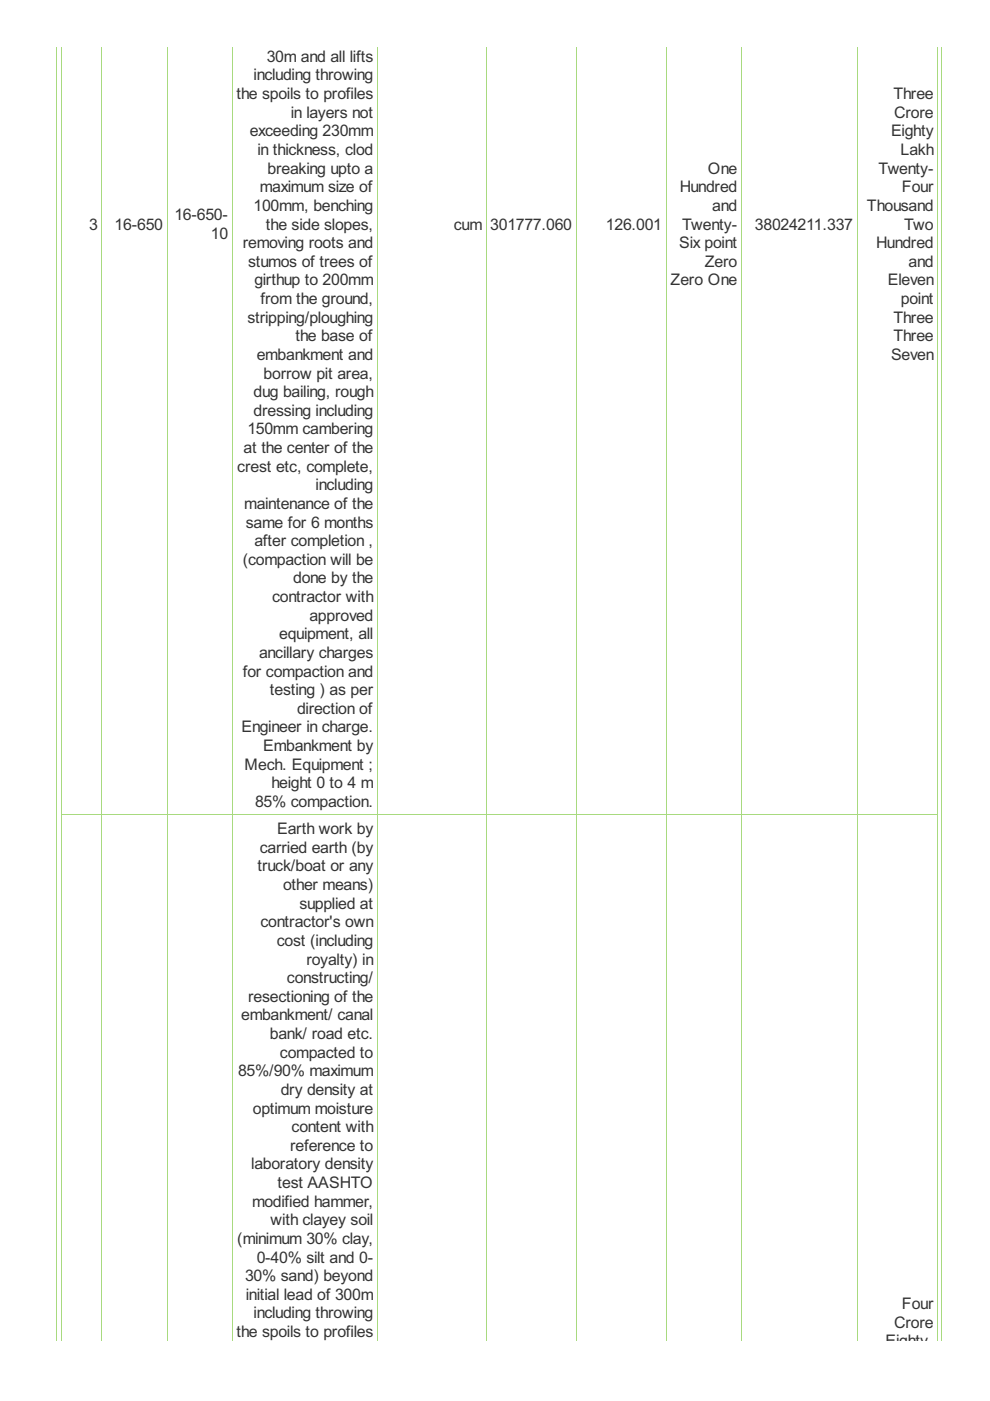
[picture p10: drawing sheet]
<svg xmlns="http://www.w3.org/2000/svg" width="210mm" height="297mm" viewBox="0 0 210 297" stroke-linecap="round" stroke-linejoin="round" font-family="sans-serif">
<defs><g id="words">
<g font-size="3.8" fill="#333">
<text x="53.8" y="17.1">including throwing</text>
<text x="56.6" y="13.1">30m and all lifts</text>
<text x="50.1" y="21">the spoils to profiles</text>
<text x="189.4" y="21">Three</text>
<text x="52.9" y="28.9">exceeding 230mm</text>
<text x="61.7" y="25">in layers not</text>
<text x="188.9" y="28.9">Eighty</text>
<text x="189.6" y="25">Crore</text>
<text x="54.6" y="32.9">in thickness, clod</text>
<text x="190.9" y="32.9">Lakh</text>
<text x="55.1" y="40.8">maximum size of</text>
<text x="56.7" y="36.8">breaking upto a</text>
<text x="144.2" y="40.8">Hundred</text>
<text x="150.1" y="36.8">One</text>
<text x="186.3" y="36.8">Twenty-</text>
<text x="191.2" y="40.8">Four</text>
<text x="37" y="46.7">16-650-</text>
<text x="53.8" y="44.7">100mm, benching</text>
<text x="151" y="44.7">and</text>
<text x="183.8" y="44.7">Thousand</text>
<text x="18.9" y="48.7">3</text>
<text x="24.3" y="48.7">16-650</text>
<text x="44.7" y="50.6">10</text>
<text x="51.5" y="52.6">removing roots and</text>
<text x="56.4" y="48.7">the side slopes,</text>
<text x="96.2" y="48.7">cum</text>
<text x="104" y="48.7">301777.060</text>
<text x="128.5" y="48.7">126.001</text>
<text x="144" y="52.6">Six point</text>
<text x="144.7" y="48.7">Twenty-</text>
<text x="160.1" y="48.7">38024211.337</text>
<text x="185.8" y="52.6">Hundred</text>
<text x="191.7" y="48.7">Two</text>
<text x="52.6" y="56.6">stumos of trees of</text>
<text x="149.4" y="56.6">Zero</text>
<text x="192.7" y="56.6">and</text>
<text x="53.9" y="60.5">girthup to 200mm</text>
<text x="55.2" y="64.5">from the ground,</text>
<text x="142.2" y="60.5">Zero One</text>
<text x="188.3" y="60.5">Eleven</text>
<text x="191" y="64.5">point</text>
<text x="52.4" y="68.4">stripping/ploughing</text>
<text x="189.4" y="68.4">Three</text>
<text x="54.4" y="76.3">embankment and</text>
<text x="62.6" y="72.4">the base of</text>
<text x="188.9" y="76.3">Seven</text>
<text x="189.4" y="72.4">Three</text>
<text x="55.9" y="80.3">borrow pit area,</text>
<text x="53.8" y="84.2">dug bailing, rough</text>
<text x="53.8" y="88.2">dressing including</text>
<text x="52.4" y="92.1">150mm cambering</text>
<text x="50.3" y="100">crest etc, complete,</text>
<text x="51.6" y="96.1">at the center of the</text>
<text x="51.8" y="107.9">maintenance of the</text>
<text x="66.9" y="104">including</text>
<text x="52.1" y="111.9">same for 6 months</text>
<text x="51.5" y="119.8">(compaction will be</text>
<text x="53.9" y="115.8">after completion ,</text>
<text x="62.2" y="123.7">done by the</text>
<text x="57.7" y="127.7">contractor with</text>
<text x="65.6" y="131.6">approved</text>
<text x="59.2" y="135.5">equipment, all</text>
<text x="51.5" y="143.4">for compaction and</text>
<text x="54.9" y="139.5">ancillary charges</text>
<text x="57.2" y="147.4">testing ) as per</text>
<text x="51.2" y="155.3">Engineer in charge.</text>
<text x="63" y="151.3">direction of</text>
<text x="55.8" y="159.2">Embankment by</text>
<text x="51.8" y="163.2">Mech. Equipment ;</text>
<text x="57.5" y="167.1">height 0 to 4 m</text>
<text x="54.1" y="171.1">85% compaction.</text>
<text x="58.8" y="176.9">Earth work by</text>
<text x="54.6" y="184.8">truck/boat or any</text>
<text x="55.1" y="180.8">carried earth (by</text>
<text x="60" y="188.7">other means)</text>
<text x="55.2" y="196.6">contractor's own</text>
<text x="63.5" y="192.7">supplied at</text>
<text x="58.7" y="200.6">cost (including</text>
<text x="60.8" y="208.5">constructing/</text>
<text x="65" y="204.5">royalty) in</text>
<text x="52.6" y="212.4">resectioning of the</text>
<text x="51.1" y="216.3">embankment/ canal</text>
<text x="57.2" y="220.3">bank/ road etc.</text>
<text x="59.4" y="224.2">compacted to</text>
<text x="50.5" y="228.2">85%/90% maximum</text>
<text x="59.5" y="232.1">dry density at</text>
<text x="53.6" y="236.1">optimum moisture</text>
<text x="61.5" y="244">reference to</text>
<text x="61.8" y="240">content with</text>
<text x="53.3" y="247.9">laboratory density</text>
<text x="58.9" y="251.9">test AASHTO</text>
<text x="53.4" y="255.8">modified hammer,</text>
<text x="50.3" y="263.7">(minimum 30% clay,</text>
<text x="57.4" y="259.8">with clayey soil</text>
<text x="54.4" y="267.7">0-40% silt and 0-</text>
<text x="52" y="271.6">30% sand) beyond</text>
<text x="52.1" y="275.6">initial lead of 300m</text>
<text x="53.8" y="279.5">including throwing</text>
<text x="189.6" y="281.5">Crore</text>
<text x="191.2" y="277.6">Four</text>
<text x="50.1" y="283.5">the spoils to profiles</text>
<text x="187.8" y="285.5">Eighty-</text>
</g>
</g></defs>
<g fill="none" stroke="#a8da7f" stroke-width=".21">
<path d="M12 9.9v274.5M13 9.9v274.5M21.6 9.9v274.5M35.4 9.9v274.5M49.2 9.9v274.5M80 9.9v274.5M103 9.9v274.5M122.1 9.9v274.5M141.2 9.9v274.5M157.2 9.9v274.5M181.7 9.9v274.5M198.8 9.9v274.5"/>
<path d="M199.6 9.9v274.5M13 172.7h185.9"/>
</g>
<use href="#words"/>
</svg>
